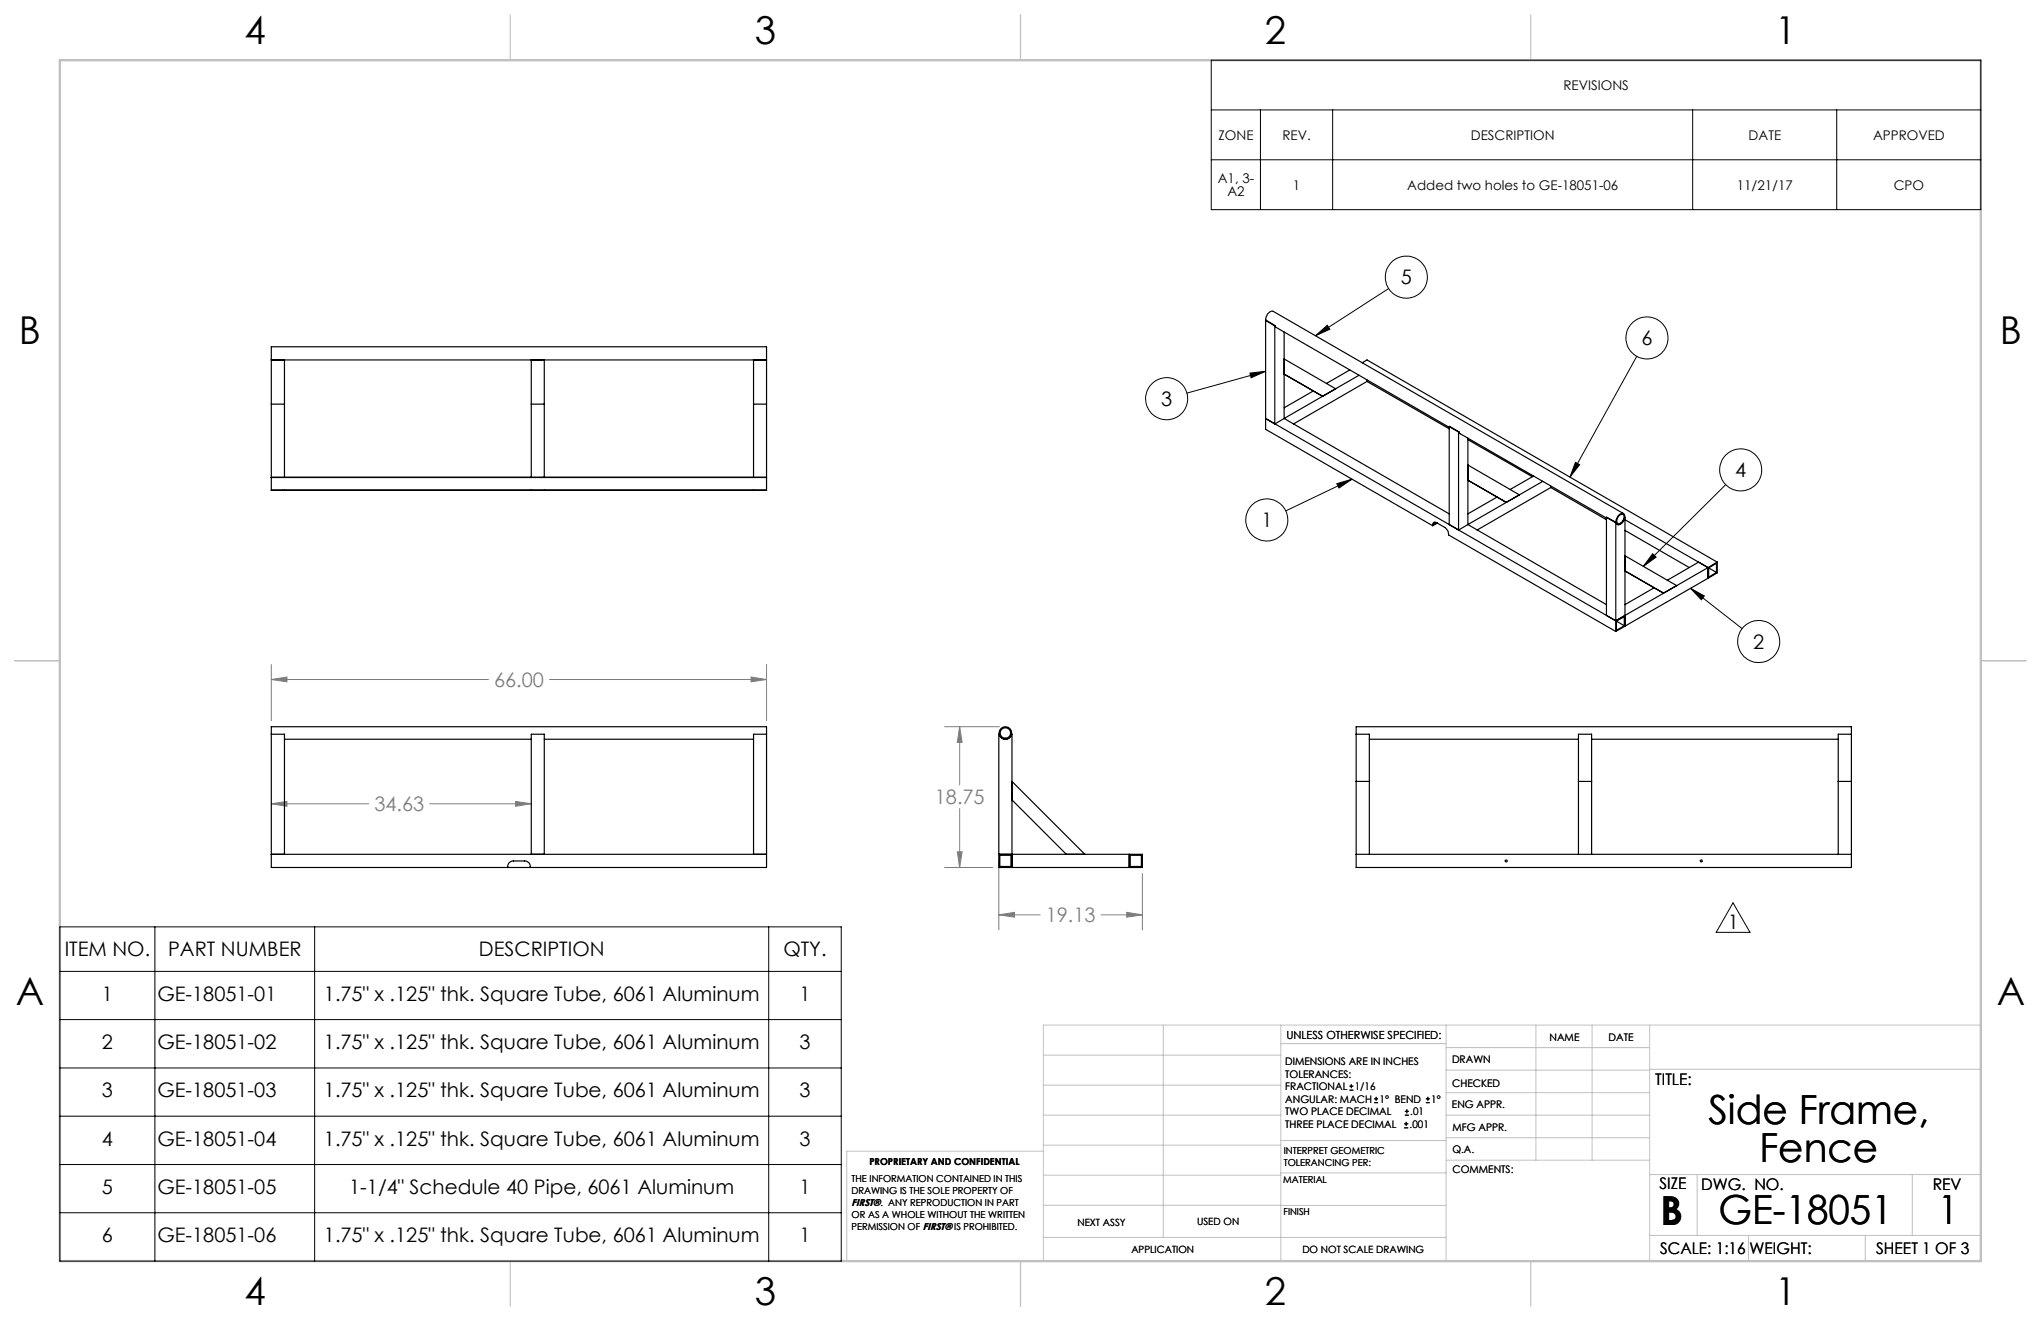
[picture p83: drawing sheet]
<svg xmlns="http://www.w3.org/2000/svg" width="432mm" height="279mm" viewBox="0 0 432 279" stroke-linecap="round" stroke-linejoin="round" font-family="sans-serif">
<defs><g id="words">
<g font-size="8.5">
<text x="361.4" y="237.7">Side Frame,</text>
<text x="372.2" y="245.8">Fence</text>
<text x="351.3" y="259">B</text>
<text x="363.6" y="258.9">GE-18051</text>
<text x="410" y="258.9">1</text>
</g>
<g font-size="8.1">
<text x="51.7" y="9.3">4</text>
<text x="159.7" y="9.3">3</text>
<text x="267.6" y="9.3">2</text>
<text x="375.6" y="9.3">1</text>
<text x="4" y="72.8">B</text>
<text x="423.1" y="72.8">B</text>
<text x="3.3" y="212.5">A</text>
<text x="422.4" y="212.5">A</text>
<text x="51.7" y="276">4</text>
<text x="159.7" y="276">3</text>
<text x="267.6" y="276">2</text>
<text x="375.6" y="276">1</text>
</g>
<g font-size="4.2">
<text x="296.4" y="60.2">5</text>
<text x="347.3" y="73">6</text>
<text x="245.7" y="85.9">3</text>
<text x="367.1" y="100.9">4</text>
<text x="266.9" y="111.5">1</text>
<text x="370.9" y="137.2">2</text>
<text x="365.5" y="196.6">1</text>
<text x="13.7" y="202.2">ITEM NO.</text>
<text x="35.6" y="202.2">PART NUMBER</text>
<text x="101.3" y="202.2">DESCRIPTION</text>
<text x="165.7" y="202.2">QTY.</text>
<text x="21.6" y="211.7">1</text>
<text x="33.3" y="211.7">GE-18051-01</text>
<text x="68.5" y="211.7">1.75&quot; x .125&quot; thk. Square Tube, 6061 Aluminum</text>
<text x="169.1" y="211.7">1</text>
<text x="21.6" y="221.9">2</text>
<text x="33.3" y="221.9">GE-18051-02</text>
<text x="68.5" y="221.9">1.75&quot; x .125&quot; thk. Square Tube, 6061 Aluminum</text>
<text x="169.1" y="221.9">3</text>
<text x="21.6" y="232.1">3</text>
<text x="33.3" y="232.1">GE-18051-03</text>
<text x="68.5" y="232.1">1.75&quot; x .125&quot; thk. Square Tube, 6061 Aluminum</text>
<text x="169.1" y="232.1">3</text>
<text x="21.6" y="242.3">4</text>
<text x="33.3" y="242.3">GE-18051-04</text>
<text x="68.5" y="242.3">1.75&quot; x .125&quot; thk. Square Tube, 6061 Aluminum</text>
<text x="169.1" y="242.3">3</text>
<text x="21.6" y="252.5">5</text>
<text x="33.3" y="252.5">GE-18051-05</text>
<text x="73.9" y="252.5">1-1/4&quot; Schedule 40 Pipe, 6061 Aluminum</text>
<text x="169.1" y="252.5">1</text>
<text x="21.6" y="262.7">6</text>
<text x="33.3" y="262.7">GE-18051-06</text>
<text x="68.5" y="262.7">1.75&quot; x .125&quot; thk. Square Tube, 6061 Aluminum</text>
<text x="169.1" y="262.7">1</text>
</g>
<g font-size="4.2" fill="#808080">
<text x="104.5" y="145.3">66.00</text>
<text x="79.2" y="171.6">34.63</text>
<text x="197.8" y="170.1">18.75</text>
<text x="221.2" y="195.1">19.13</text>
</g>
<g font-size="3.4">
<text x="350.2" y="229.5">TITLE:</text>
<text x="351.1" y="251.6">SIZE</text>
<text x="359.9" y="251.6">DWG. NO.</text>
<text x="408.9" y="251.7">REV</text>
<text x="351.2" y="265.2">SCALE: 1:16</text>
<text x="370.1" y="265.3">WEIGHT:</text>
<text x="396.9" y="265.2">SHEET 1 OF 3</text>
</g>
<g font-size="2.8">
<text x="330.8" y="19">REVISIONS</text>
<text x="257.8" y="29.6">ZONE</text>
<text x="271.3" y="29.6">REV.</text>
<text x="311.2" y="29.6">DESCRIPTION</text>
<text x="369.9" y="29.6">DATE</text>
<text x="396.3" y="29.6">APPROVED</text>
<text x="257.6" y="38.7">A1, 3-</text>
<text x="259.7" y="41.5">A2</text>
<text x="273.5" y="40.1">1</text>
<text x="297.7" y="40.1">Added two holes to GE-18051-06</text>
<text x="367.5" y="40.1">11/21/17</text>
<text x="400.7" y="40.1">CPO</text>
</g>
<text font-size="2.4" x="272.2" y="219.7">UNLESS OTHERWISE SPECIFIED:</text>
<g font-size="2.2">
<text x="327.8" y="220.1">NAME</text>
<text x="340.3" y="220.2">DATE</text>
<text x="271.9" y="225.3">DIMENSIONS ARE IN INCHES</text>
<text x="271.9" y="227.9">TOLERANCES:</text>
<text x="307.2" y="224.9">DRAWN</text>
<text x="271.9" y="230.6">FRACTIONAL</text>
<text x="271.9" y="233.2">ANGULAR: MACH</text>
<text x="286.6" y="230.6">1/16</text>
<text x="291.9" y="233.2">1° BEND</text>
<text x="302.8" y="233.2">1°</text>
<text x="307.3" y="229.8">CHECKED</text>
<text x="271.9" y="238.5">THREE PLACE DECIMAL</text>
<text x="271.9" y="235.9">TWO PLACE DECIMAL</text>
<text x="298.2" y="238.5">.001</text>
<text x="298.4" y="235.9">.01</text>
<text x="307.2" y="234.5">ENG APPR.</text>
<text x="307.3" y="239.2">MFG APPR.</text>
<text x="307.3" y="243.9">Q.A.</text>
<text x="307.3" y="248.1">COMMENTS:</text>
</g>
<g font-size="2.1">
<text x="180.2" y="255.1">FIRST®. ANY REPRODUCTION IN PART</text>
<text x="227.9" y="259.2">NEXT ASSY</text>
<text x="253.3" y="259.2">USED ON</text>
<text x="239.3" y="265">APPLICATION</text>
<text x="275.5" y="265.1">DO NOT SCALE DRAWING</text>
</g>
<g font-size="2">
<text x="271.6" y="244.1">INTERPRET GEOMETRIC</text>
<text x="180.2" y="250">THE INFORMATION CONTAINED IN THIS</text>
<text x="183.9" y="246.4">PROPRIETARY AND CONFIDENTIAL</text>
<text x="271.5" y="250.2">MATERIAL</text>
<text x="271.6" y="246.6">TOLERANCING PER:</text>
<text x="180.2" y="252.5">DRAWING IS THE SOLE PROPERTY OF</text>
<text x="180.2" y="257.6">OR AS A WHOLE WITHOUT THE WRITTEN</text>
<text x="271.5" y="257">FINISH</text>
<text x="180.2" y="260.1">PERMISSION OF FIRST® IS PROHIBITED.</text>
</g>
</g></defs>
<g fill="none" stroke="#c0c0c0" stroke-width=".21">
<path d="M246.1 216.8v44.9M271 216.8v49.9M305.9 216.8v49.9M324.9 216.8v28.6M336.8 216.8v28.6M349 216.8v49.9M419.1 216.8h-198.4v49.9M220.7 235.9h50.3M220.7 229.5h50.3M220.7 223.2h50.3M271 220.7h34.9M305.9 231.1h43.1"/>
<path d="M305.9 226.3h43.1M305.9 221.6h43.1M305.9 235.9h43.1M349 226.2h70.1M220.7 254.9l85.2 .1M220.7 248.6h50.3M220.7 242.2h50.3M220.7 243.5h-41.6v23.2M271 248.1h35M271 241.2h35M305.9 240.6h43.1M306 245.4h43"/>
<path d="M349 248.4h70.1M359.1 248.4v12.9M404.6 248.4v12.9M220.7 261.7h85.2M349 261.3h70.1M369.9 261.3v5.4M394.6 261.3v5.4"/>
</g>
<path d="M108 3.2v9.5M215.9 3.2v9.5M323.8 3.2v9.5M3.1 139.7h9.6M419.1 139.7h9.5M108 266.7v9.6M215.9 266.7v9.6M323.8 266.7v9.6" fill="none" stroke="#c0c0c0" stroke-width=".25"/>
<path d="M12.7 12.7h406.4v254h-406.4z" fill="none" stroke="#c0c0c0" stroke-width=".5"/>
<g fill="none" stroke="#000" stroke-width=".21">
<path d="M256.3 12.7h162.8v31.6h-162.8zM256.3 23.2h162.8M256.3 33.8h162.8M266.7 23.2v21.1M281.9 23.2v21.1M358.1 23.2v21.1M388.6 23.2v21.1M264.4 78.9l3.4-.4-3.1 1.4zM267.8 78.5l-16.7 4.6M278.3 71l2.5-2.2 .5 .8zM293.8 61l-15.5 10M346.3 75.4l-14.2 25.5"/>
<path d="M333.3 97.8l.9 .5-2.1 2.6zM282.8 102.3l3.2-.9-2.7 1.8zM286 101.4l-14 6.7M349.6 117.1l.8 .7-2.7 2zM365.1 102.5l-17.4 17.3M357.6 124.4l11 8.6M357.6 124.4l3 1.6-.7 .9zM12.7 196h165.3v70.7h-165.3zM32.8 196v70.7M66.6 196v70.7M162.6 196v70.7M366.6 191l3.6 6.2h-7.1z"/>
<path d="M12.7 215.7h165.3M12.7 205.5h165.3M12.7 225.9h165.3M12.7 236.1h165.3M12.7 246.3h165.3M12.7 256.5h165.3"/>
<circle cx="297.5" cy="58.6" r="4.5"/>
<circle cx="348.4" cy="71.5" r="4.5"/>
<circle cx="246.8" cy="84.3" r="4.5"/>
<circle cx="368.3" cy="99.4" r="4.5"/>
<circle cx="268" cy="110" r="4.5"/>
<circle cx="372.1" cy="135.7" r="4.5"/>
</g>
<g fill="none" stroke="#808080" stroke-width=".21">
<path d="M57.4 143.7l3.3-.5v1zM57.4 140.5v11.9M57.4 143.7h46M116.2 143.7h46M158.9 143.2l3.3 .5-3.3 .5zM162.2 140.5v11.9M199.8 153.7h11.6M203 153.7l.6 3.3h-1.1zM203 153.7v12.3M57.4 170l3.3-.5v1zM57.4 170h20.6M90.9 170h21.5"/>
<path d="M109.1 169.5l3.3 .5-3.3 .5zM203 171v12.5M199.8 183.5h10.2M202.5 180.2h1.1l-.6 3.3zM211.3 193.5l3.3-.5v1zM211.3 182v14.7M211.3 193.5h8.8M232.9 193.5h8.8M238.4 193l3.3 .5-3.3 .5zM241.7 184.7v12"/>
</g>
<path d="M282.8 102.3l3.2-.9-2.7 1.8zM264.4 78.9l3.4-.4-3.1 1.4zM349.6 117.1l.8 .7-2.7 2zM278.3 71l2.5-2.2 .5 .8zM333.3 97.8l.9 .5-2.1 2.6zM357.6 124.4l3 1.6-.7 .9z" fill="#000"/>
<path d="M158.9 143.2l3.3 .5-3.3 .5zM57.4 143.7l3.3-.5v1zM109.1 169.5l3.3 .5-3.3 .5zM57.4 170l3.3-.5v1zM211.3 193.5l3.3-.5v1zM238.4 193l3.3 .5-3.3 .5zM203 153.7l.6 3.3h-1.1zM202.5 180.2h1.1l-.6 3.3z" fill="#808080"/>
<g fill="none" stroke="#000" stroke-width=".25">
<path d="M57.4 76.1h104.8M60.2 76.1v24.9M112.4 76.1v24.9M115.1 76.1v24.9M159.4 76.1v24.9M267.8 67.8v23l35.3 20.4M267.8 67.8l1.9 1.1M267.8 67.7a1.56 1.56 0 0 1 1.6-1.8l74.1 42.7M267.8 67.7v.1M267.8 67.7l2 1.2M269.7 68.9v20.8M269.8 68.9l.2 .4 36.6 21.1"/>
<path d="M269.8 68.9h-.1M271.7 79.1l8.1 4.7-2-1.1-6.1 3.6M271.7 70.2v18.3M271.7 75.9l10.9 6.3M285.6 78.2l-5 2.9M287.5 79.4l-15.8 9.1M288.2 76.7l1-.6 74.1 42.8M57.4 85.5h2.8M112.4 85.5h2.7M159.4 85.5h2.8M269.7 89.7l-1.9-1.2 74 42.8M271.7 88.5l-2 1.2"/>
<path d="M271.7 88.5l34.9 20.2M289.2 80.7l17.4 10M289.2 80.7l-15.6 9M289.2 80.4v.3M306.6 90.2l2 1.1M306.6 90.2l2 1.2M306.6 90.2v20.7l2 1.2M308.6 91.4v20.7M308.6 91.3l.3 .4 31 17.9M308.6 91.3v.1M310.6 93l13.6 7.8M310.6 98.4l10.9 6.3-2.8 1.6"/>
<path d="M310.6 92.7v18.2M57.4 101v2.6M57.4 101v-27.7h104.8v27.7M57.4 103.6h104.8M57.4 101h104.8M57.4 100.9h104.8M60.2 103.6v.1M112.4 103.6v.1M115.1 103.6v.1M159.4 103.6v.1M162.2 101v2.6M303.1 111.1v.1"/>
<path d="M303.2 110.9l-.1 .2M303.4 110.5l-.2 .4M304 110.6a.52 .52 0 0 0-.6-.1 .52 .52 0 0 0-.3 .6M304 110.6l2.1 1.3 .3 .5 .1 .7 35.3 20.5M304 110.6l-.8 .3M304.1 110.6l-1 .6M310.6 101.6l8.1 4.7M310.6 110.9l-2 1.2M310.6 110.9l29.3 17M318.7 106.3l-2-1.2-6.1 3.6M324.4 100.7l-4.9 2.8M326.4 101.8l-15.8 9.1"/>
<path d="M328.1 103.1l11.8 6.8M328.1 103.1l-15.6 9M328.1 102.8v.3M339.9 109.4l2 1.1M339.9 109.4l1.9 1.2M339.9 109.4v20.8l1.9 1.1M341.8 110.6v23M341.9 110.5l-.1 .1M342.4 109l.2-.1a.68 .68 0 0 1 1-.2 .68 .68 0 0 1 .1 1 1.26 1.26 0 0 1-1.6 1.1 1.51 1.51 0 0 1 .3-1.8zM342.7 108.9a.56 .56 0 0 1 .7 0 .56 .56 0 0 1 .2 .7 1.07 1.07 0 0 1-1.4 1l-.1-.3 .1-.7zM343.7 109.4h.1M343.8 109.4a1.51 1.51 0 0 1-1.7 1.5l-.2-.4"/>
<path d="M343.8 109.9l17.6 10.2M343.8 112.2l13.6 7.9M343.8 109.4v23M343.8 117.5l10.9 6.4-2.8 1.5M363.3 118.9l-1.9 1.2M363.3 118.9v2.3l-1.9 1.1M342 131.4v1.9l1.6-.9M342 131.4l1.6-1v2M342 131.4l1.6 1M343.8 132.4l-2 1.2M350 124.3l-6.2-3.5 8.1 4.6M350 124.3l1.9 1.1"/>
<path d="M350 124.3l-6.2 3.6M361.4 120.1v2.2M361.4 120.1l-19.6 11.2M361.4 120.1l-2-1.2-6.7 3.8M361.4 122.3l-17.6 10.1M361.5 120.1v2l1.6-1M361.5 120.1l1.6-1v2M361.5 120.1l1.6 1M57.4 155.3v-1.6h104.8v1.6M57.4 155.3v28.2h104.8v-28.2M57.4 155.3h2.8v25.4M60.2 156.4h52.2"/>
<path d="M115.1 156.4h44.3M162.2 155.3h-2.8v25.4M286.9 155.3v-1.6h104.8v1.6M286.9 155.3v28.2h104.8v-28.2M286.9 155.3h2.8v25.4M289.7 156.4h44.2M336.7 156.4h52.2M391.7 155.3h-2.8v25.4M214.1 169.2l11.5 11.5M214.1 165.3l15.4 15.4M286.9 165.3h2.8M333.9 165.3h2.8"/>
<path d="M388.9 165.3h2.8M57.4 180.7h104.8M107.4 183.5a1.17 1.17 0 0 1 1.2-1.4h2.4a1.17 1.17 0 0 1 1.2 1.4M112.4 180.7v-25.4h2.7v25.4M211.3 180.7h30.4v2.8h-30.4v-28.2a1.45 1.45 0 0 0 1.4 1.1 1.45 1.45 0 0 0 1.4-1.1v28.2M211.5 180.9h2.4v2.4h-2.4zM238.9 180.7v2.8M239.1 180.9h2.4v2.4h-2.4zM286.9 180.7h104.8M333.9 180.7v-25.4h2.8v25.4"/>
<circle cx="212.7" cy="155" r="1.32"/>
<circle cx="212.7" cy="155" r="1.1"/>
<circle cx="318.7" cy="182.1" r=".21"/>
<circle cx="359.9" cy="182.1" r=".21"/>
</g>
<g fill="none" stroke="#000" stroke-width=".21">
<path d="M285.5 230.6h.8M285.5 229.7h.8M285.9 229.3v.9M290.7 233.2h.8M290.7 232.4h.8M291.1 232v.8M297.1 238.5h.8M297.1 237.7h.8M297.2 235.9h.9M297.2 235.1h.9M297.5 237.3v.8M297.6 234.6v.9"/>
<path d="M301.7 233.2h.8M301.7 232.4h.8M302.1 232v.8"/>
</g>
<use href="#words"/>
</svg>
